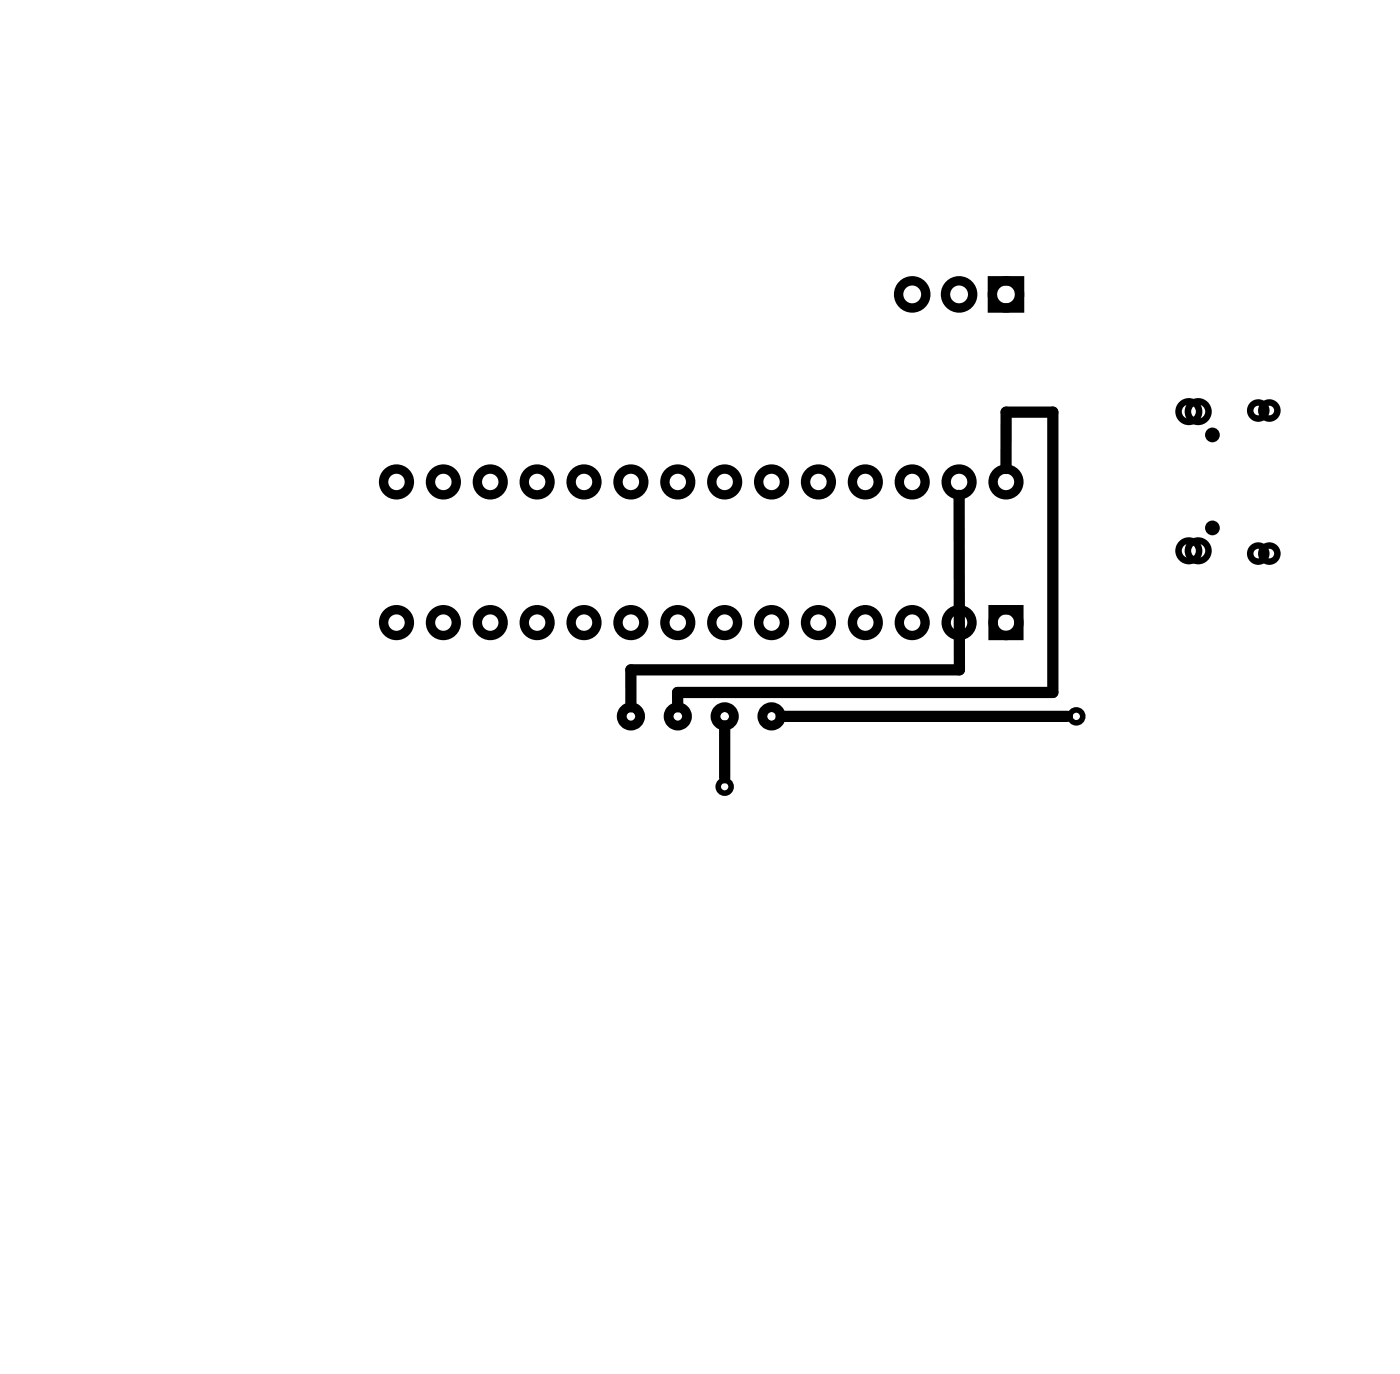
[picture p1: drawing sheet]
<svg xmlns="http://www.w3.org/2000/svg" width="76mm" height="74mm" viewBox="0 0 76 74" stroke-linecap="round" stroke-linejoin="round" font-family="sans-serif">
<g fill="none" stroke="#000" stroke-width=".51">
<path d="M53.8 15.2h1.4v1.5h-1.4zM53.8 33h1.4v1.4h-1.4z"/>
<circle cx="49.4" cy="15.9" r=".74"/>
<circle cx="52" cy="15.9" r=".74"/>
<circle cx="54.5" cy="15.9" r=".74"/>
<circle cx="21.5" cy="33.7" r=".7"/>
<circle cx="21.5" cy="26.1" r=".7"/>
<circle cx="24" cy="33.7" r=".7"/>
<circle cx="24" cy="26.1" r=".7"/>
<circle cx="26.6" cy="33.7" r=".7"/>
<circle cx="26.6" cy="26.1" r=".7"/>
<circle cx="29.1" cy="33.7" r=".7"/>
<circle cx="29.1" cy="26.1" r=".7"/>
<circle cx="31.6" cy="33.7" r=".7"/>
<circle cx="31.6" cy="26.1" r=".7"/>
<circle cx="34.2" cy="33.7" r=".7"/>
<circle cx="34.2" cy="26.1" r=".7"/>
<circle cx="36.7" cy="33.7" r=".7"/>
<circle cx="36.7" cy="26.1" r=".7"/>
<circle cx="39.3" cy="33.7" r=".7"/>
<circle cx="39.3" cy="26.1" r=".7"/>
<circle cx="41.8" cy="33.7" r=".7"/>
<circle cx="41.8" cy="26.1" r=".7"/>
<circle cx="44.3" cy="33.7" r=".7"/>
<circle cx="44.3" cy="26.1" r=".7"/>
<circle cx="46.9" cy="33.7" r=".7"/>
<circle cx="46.9" cy="26.1" r=".7"/>
<circle cx="49.4" cy="33.7" r=".7"/>
<circle cx="49.4" cy="26.1" r=".7"/>
<circle cx="52" cy="33.7" r=".7"/>
<circle cx="52" cy="26.1" r=".7"/>
<circle cx="54.5" cy="33.7" r=".7"/>
<circle cx="54.5" cy="26.1" r=".7"/>
</g>
<g fill="none" stroke="#000" stroke-width=".53">
<circle cx="34.2" cy="38.8" r=".5"/>
<circle cx="36.7" cy="38.8" r=".5"/>
<circle cx="39.3" cy="38.8" r=".5"/>
<circle cx="41.8" cy="38.8" r=".5"/>
</g>
<g fill="#000">
<circle cx="65.7" cy="23.6" r=".4"/>
<circle cx="65.7" cy="28.6" r=".4"/>
</g>
<g fill="none" stroke="#000" stroke-width=".05">
<circle cx="64.4" cy="29.8" r=".56"/>
<circle cx="64.4" cy="22.3" r=".56"/>
<circle cx="64.9" cy="29.8" r=".56"/>
<circle cx="64.9" cy="22.3" r=".56"/>
<circle cx="68.2" cy="30" r=".44"/>
<circle cx="68.2" cy="22.2" r=".44"/>
<circle cx="68.8" cy="30" r=".44"/>
<circle cx="68.8" cy="22.2" r=".44"/>
</g>
<g fill="#000">
<path d="M63.7 29.8a.73 .73 0 0 0 1.4 0 .73 .73 0 0 0-1.4 0zM64 29.8a.4 .4 0 0 1 .8 0 .4 .4 0 0 1-.8 0z"/>
<path d="M63.7 22.3a.73 .73 0 0 0 1.4 0 .73 .73 0 0 0-1.4 0zM64 22.3a.4 .4 0 0 1 .8 0 .4 .4 0 0 1-.8 0z"/>
<path d="M64.2 29.8a.73 .73 0 0 0 1.4 0 .73 .73 0 0 0-1.4 0zM64.5 29.8a.4 .4 0 0 1 .8 0 .4 .4 0 0 1-.8 0z"/>
<path d="M64.2 22.3a.73 .73 0 0 0 1.4 0 .73 .73 0 0 0-1.4 0zM64.5 22.3a.4 .4 0 0 1 .8 0 .4 .4 0 0 1-.8 0z"/>
<path d="M67.6 30a.61 .61 0 0 0 1.2 0 .61 .61 0 0 0-1.2 0zM67.9 30a.26 .26 0 0 1 .5 0 .26 .26 0 0 1-.5 0z"/>
<path d="M67.6 22.2a.61 .61 0 0 0 1.2 0 .61 .61 0 0 0-1.2 0zM67.9 22.2a.26 .26 0 0 1 .5 0 .26 .26 0 0 1-.5 0z"/>
<path d="M68.2 30a.61 .61 0 0 0 1.2 0 .61 .61 0 0 0-1.2 0zM68.5 30a.26 .26 0 0 1 .5 0 .26 .26 0 0 1-.5 0z"/>
<path d="M68.2 22.2a.61 .61 0 0 0 1.2 0 .61 .61 0 0 0-1.2 0zM68.5 22.2a.26 .26 0 0 1 .5 0 .26 .26 0 0 1-.5 0z"/>
</g>
<g fill="none" stroke="#000" stroke-width=".3">
<circle cx="58.3" cy="38.8" r=".35"/>
<circle cx="39.3" cy="42.6" r=".35"/>
</g>
<path d="M39.3 39.3v2.8M42.3 38.8h15.5M52 26.8v9.5h-17.8v2M54.5 25.4v-3.1h2.5v15.2h-20.3v.8" fill="none" stroke="#000" stroke-width=".61"/>
</svg>
